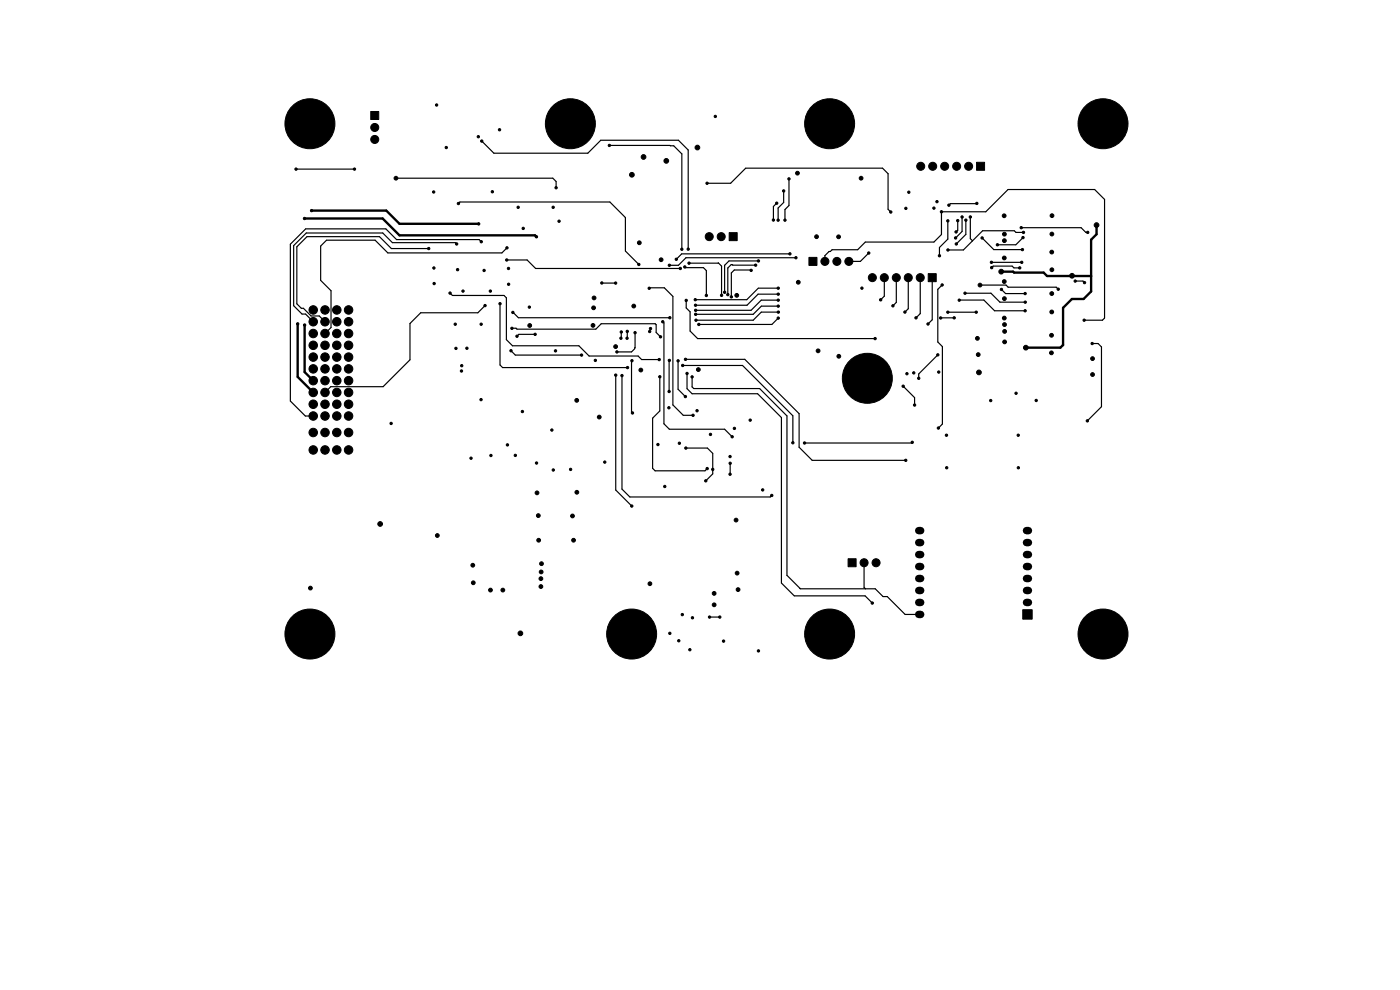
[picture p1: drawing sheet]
<svg xmlns="http://www.w3.org/2000/svg" width="297mm" height="210mm" viewBox="0 0 297 210" stroke-linecap="round" stroke-linejoin="round" font-family="sans-serif">
<g fill="#000" stroke="#000" stroke-width=".21">
<path d="M78.7 23.6h1.7v1.7h-1.7zM207.2 34.4h1.7v1.7h-1.7zM154.7 49.3h1.7v1.7h-1.7zM171.6 54.6h1.7v1.7h-1.7zM196.9 58h1.7v1.7h-1.7zM179.9 118.5h1.7v1.7h-1.7zM217 129.3h2v2h-2z"/>
<circle cx="61.8" cy="26.3" r=".45"/>
<circle cx="62.8" cy="35.9" r=".25"/>
<circle cx="62.9" cy="29.1" r=".45"/>
<circle cx="62.9" cy="23.4" r=".45"/>
<circle cx="65.7" cy="26.2" r="5.3"/>
<circle cx="65.8" cy="22.3" r=".45"/>
<circle cx="65.8" cy="30.2" r=".45"/>
<circle cx="68.6" cy="29.1" r=".45"/>
<circle cx="68.6" cy="23.4" r=".45"/>
<circle cx="69.7" cy="26.3" r=".45"/>
<circle cx="75.2" cy="35.9" r=".25"/>
<circle cx="79.5" cy="27" r=".85"/>
<circle cx="79.5" cy="29.6" r=".85"/>
<circle cx="84" cy="37.8" r=".4"/>
<circle cx="92.6" cy="22.3" r=".25"/>
<circle cx="94.7" cy="31.3" r=".25"/>
<circle cx="101.5" cy="29" r=".25"/>
<circle cx="102.2" cy="29.9" r=".25"/>
<circle cx="106" cy="27.5" r=".25"/>
<circle cx="117" cy="26.3" r=".45"/>
<circle cx="118" cy="39.8" r=".25"/>
<circle cx="118.2" cy="29.1" r=".45"/>
<circle cx="118.2" cy="23.4" r=".45"/>
<circle cx="121" cy="26.2" r="5.3"/>
<circle cx="121" cy="22.3" r=".45"/>
<circle cx="121" cy="30.2" r=".45"/>
<circle cx="123.8" cy="29.1" r=".45"/>
<circle cx="123.8" cy="23.4" r=".45"/>
<circle cx="125" cy="26.3" r=".45"/>
<circle cx="129.3" cy="30.8" r=".25"/>
<circle cx="134" cy="37.1" r=".5"/>
<circle cx="136.5" cy="33.3" r=".5"/>
<circle cx="141.4" cy="34.1" r=".5"/>
<circle cx="148" cy="31.3" r=".5"/>
<circle cx="150" cy="38.9" r=".25"/>
<circle cx="151.7" cy="24.7" r=".25"/>
<circle cx="167.4" cy="38" r=".25"/>
<circle cx="169.2" cy="36.7" r=".4"/>
<circle cx="172" cy="26.3" r=".45"/>
<circle cx="173.2" cy="29.1" r=".45"/>
<circle cx="173.2" cy="23.4" r=".45"/>
<circle cx="176" cy="26.2" r="5.3"/>
<circle cx="176" cy="22.3" r=".45"/>
<circle cx="176" cy="30.2" r=".45"/>
<circle cx="178.8" cy="29.1" r=".45"/>
<circle cx="178.8" cy="23.4" r=".45"/>
<circle cx="180" cy="26.3" r=".45"/>
<circle cx="182.7" cy="37.8" r=".4"/>
<circle cx="195.3" cy="35.3" r=".85"/>
<circle cx="197.9" cy="35.3" r=".85"/>
<circle cx="200.4" cy="35.3" r=".85"/>
<circle cx="202.9" cy="35.3" r=".85"/>
<circle cx="205.5" cy="35.3" r=".85"/>
<circle cx="230" cy="26.3" r=".45"/>
<circle cx="231.2" cy="29.1" r=".45"/>
<circle cx="231.2" cy="23.4" r=".45"/>
<circle cx="234" cy="26.2" r="5.3"/>
<circle cx="234" cy="22.3" r=".45"/>
<circle cx="234" cy="30.2" r=".45"/>
<circle cx="236.8" cy="29.1" r=".45"/>
<circle cx="236.8" cy="23.4" r=".45"/>
<circle cx="238" cy="26.3" r=".45"/>
<circle cx="64.6" cy="46.4" r=".25"/>
<circle cx="66.1" cy="44.7" r=".25"/>
<circle cx="91" cy="52.7" r=".25"/>
<circle cx="92" cy="40.7" r=".25"/>
<circle cx="92" cy="56.9" r=".25"/>
<circle cx="96.9" cy="51.8" r=".25"/>
<circle cx="97.1" cy="57.2" r=".25"/>
<circle cx="97.3" cy="43.2" r=".25"/>
<circle cx="101.5" cy="47.5" r=".25"/>
<circle cx="102.1" cy="51.3" r=".25"/>
<circle cx="102.7" cy="57.4" r=".25"/>
<circle cx="104.4" cy="40.7" r=".25"/>
<circle cx="107.5" cy="55.2" r=".25"/>
<circle cx="107.5" cy="52.6" r=".25"/>
<circle cx="107.9" cy="56.9" r=".25"/>
<circle cx="109.9" cy="44" r=".25"/>
<circle cx="111" cy="48.4" r=".25"/>
<circle cx="113.8" cy="50.2" r=".25"/>
<circle cx="117.4" cy="44" r=".25"/>
<circle cx="118.6" cy="46.9" r=".25"/>
<circle cx="135.5" cy="56.1" r=".25"/>
<circle cx="135.6" cy="51.5" r=".4"/>
<circle cx="140.3" cy="55.1" r=".4"/>
<circle cx="142" cy="56.3" r=".25"/>
<circle cx="143.5" cy="55" r=".25"/>
<circle cx="144.3" cy="56.9" r=".25"/>
<circle cx="144.6" cy="52.9" r=".25"/>
<circle cx="145.3" cy="56.6" r=".25"/>
<circle cx="146" cy="52.9" r=".25"/>
<circle cx="146.2" cy="55.8" r=".25"/>
<circle cx="150.5" cy="50.2" r=".85"/>
<circle cx="153" cy="50.2" r=".85"/>
<circle cx="159.3" cy="57.3" r=".25"/>
<circle cx="160.3" cy="56.2" r=".25"/>
<circle cx="160.9" cy="55.3" r=".25"/>
<circle cx="164.1" cy="46.7" r=".25"/>
<circle cx="164.8" cy="43.1" r=".25"/>
<circle cx="165.1" cy="46.7" r=".25"/>
<circle cx="166.2" cy="40.5" r=".25"/>
<circle cx="166.5" cy="46.7" r=".25"/>
<circle cx="167.6" cy="53.9" r=".25"/>
<circle cx="168.9" cy="54.7" r=".25"/>
<circle cx="169.3" cy="59.9" r=".4"/>
<circle cx="173.2" cy="50.2" r=".4"/>
<circle cx="175" cy="55.4" r=".85"/>
<circle cx="177.5" cy="55.4" r=".85"/>
<circle cx="177.9" cy="50.2" r=".4"/>
<circle cx="180.1" cy="55.4" r=".85"/>
<circle cx="184.3" cy="53.7" r=".25"/>
<circle cx="185.1" cy="58.9" r=".85"/>
<circle cx="187.6" cy="58.9" r=".85"/>
<circle cx="189" cy="45" r=".25"/>
<circle cx="190.1" cy="58.9" r=".85"/>
<circle cx="192.2" cy="44.2" r=".25"/>
<circle cx="192.7" cy="58.9" r=".85"/>
<circle cx="192.8" cy="40.8" r=".25"/>
<circle cx="195.2" cy="58.9" r=".85"/>
<circle cx="198.1" cy="44.2" r=".25"/>
<circle cx="198.8" cy="42.8" r=".25"/>
<circle cx="199.3" cy="54.2" r=".25"/>
<circle cx="199.7" cy="44.9" r=".25"/>
<circle cx="201.1" cy="46.9" r=".25"/>
<circle cx="201.1" cy="53" r=".25"/>
<circle cx="201.3" cy="43.5" r=".25"/>
<circle cx="202.7" cy="50.5" r=".25"/>
<circle cx="202.8" cy="49.2" r=".25"/>
<circle cx="202.9" cy="51.8" r=".25"/>
<circle cx="203.2" cy="46.8" r=".25"/>
<circle cx="204.1" cy="46" r=".25"/>
<circle cx="204.9" cy="46.7" r=".25"/>
<circle cx="205.8" cy="46" r=".25"/>
<circle cx="207.2" cy="43.2" r=".25"/>
<circle cx="208.3" cy="50.5" r=".25"/>
<circle cx="210.3" cy="55.6" r=".25"/>
<circle cx="210.4" cy="56.8" r=".25"/>
<circle cx="211.6" cy="51.9" r=".25"/>
<circle cx="212.4" cy="57.6" r=".5"/>
<circle cx="213" cy="45.8" r=".4"/>
<circle cx="213.1" cy="59.7" r=".4"/>
<circle cx="213.1" cy="54.7" r=".4"/>
<circle cx="213.1" cy="51" r=".4"/>
<circle cx="213.1" cy="49.7" r=".4"/>
<circle cx="216.3" cy="56.8" r=".25"/>
<circle cx="216.7" cy="48.3" r=".25"/>
<circle cx="216.7" cy="55.6" r=".25"/>
<circle cx="216.9" cy="52.9" r=".25"/>
<circle cx="217" cy="50.4" r=".25"/>
<circle cx="217.1" cy="49.3" r=".25"/>
<circle cx="223.1" cy="53.5" r=".4"/>
<circle cx="223.2" cy="49.6" r=".4"/>
<circle cx="223.2" cy="57.2" r=".4"/>
<circle cx="223.2" cy="45.7" r=".4"/>
<circle cx="227.4" cy="58.5" r=".5"/>
<circle cx="228.1" cy="59.6" r=".25"/>
<circle cx="230.1" cy="59.9" r=".25"/>
<circle cx="230.7" cy="49.3" r=".25"/>
<circle cx="232.6" cy="47.8" r=".5"/>
<circle cx="63.2" cy="68.7" r=".25"/>
<circle cx="64.6" cy="68.9" r=".25"/>
<circle cx="66.4" cy="78.2" r=".9"/>
<circle cx="66.4" cy="73.2" r=".9"/>
<circle cx="66.4" cy="70.7" r=".9"/>
<circle cx="66.4" cy="65.7" r=".9"/>
<circle cx="66.4" cy="75.7" r=".9"/>
<circle cx="66.4" cy="68.2" r=".9"/>
<circle cx="68.9" cy="73.2" r=".9"/>
<circle cx="68.9" cy="78.2" r=".9"/>
<circle cx="68.9" cy="70.7" r=".9"/>
<circle cx="68.9" cy="65.7" r=".9"/>
<circle cx="68.9" cy="75.7" r=".9"/>
<circle cx="68.9" cy="68.2" r=".9"/>
<circle cx="71.4" cy="73.2" r=".9"/>
<circle cx="71.4" cy="78.2" r=".9"/>
<circle cx="71.4" cy="65.7" r=".9"/>
<circle cx="71.4" cy="75.7" r=".9"/>
<circle cx="71.4" cy="70.7" r=".9"/>
<circle cx="71.4" cy="68.2" r=".9"/>
<circle cx="73.9" cy="73.2" r=".9"/>
<circle cx="73.9" cy="78.2" r=".9"/>
<circle cx="73.9" cy="65.7" r=".9"/>
<circle cx="73.9" cy="75.7" r=".9"/>
<circle cx="73.9" cy="70.7" r=".9"/>
<circle cx="73.9" cy="68.2" r=".9"/>
<circle cx="92.1" cy="60.2" r=".25"/>
<circle cx="95.5" cy="62.2" r=".25"/>
<circle cx="96.6" cy="68.8" r=".25"/>
<circle cx="96.7" cy="73.9" r=".25"/>
<circle cx="97.9" cy="78.7" r=".25"/>
<circle cx="98" cy="77.6" r=".25"/>
<circle cx="98.2" cy="61.8" r=".25"/>
<circle cx="99" cy="73.9" r=".25"/>
<circle cx="102.1" cy="68.8" r=".25"/>
<circle cx="102.9" cy="64.8" r=".25"/>
<circle cx="104" cy="61.7" r=".25"/>
<circle cx="106.1" cy="64.4" r=".25"/>
<circle cx="107.9" cy="60.3" r=".25"/>
<circle cx="108.4" cy="74.4" r=".25"/>
<circle cx="108.6" cy="69.6" r=".25"/>
<circle cx="108.8" cy="66.3" r=".25"/>
<circle cx="109.7" cy="71.3" r=".25"/>
<circle cx="112.3" cy="65.1" r=".25"/>
<circle cx="112.4" cy="69.1" r=".4"/>
<circle cx="113.5" cy="70.9" r=".25"/>
<circle cx="117.8" cy="74.4" r=".25"/>
<circle cx="123.4" cy="75.3" r=".25"/>
<circle cx="125.8" cy="69" r=".4"/>
<circle cx="125.9" cy="65.3" r=".4"/>
<circle cx="126" cy="63.2" r=".4"/>
<circle cx="126.3" cy="76.4" r=".25"/>
<circle cx="127.7" cy="60" r=".25"/>
<circle cx="130.6" cy="73.5" r=".4"/>
<circle cx="130.6" cy="60" r=".25"/>
<circle cx="130.6" cy="79.6" r=".25"/>
<circle cx="130.9" cy="74.6" r=".25"/>
<circle cx="131.7" cy="71.7" r=".25"/>
<circle cx="131.8" cy="70.4" r=".25"/>
<circle cx="131.9" cy="79.7" r=".25"/>
<circle cx="133" cy="71.8" r=".25"/>
<circle cx="133.1" cy="70.3" r=".25"/>
<circle cx="133.1" cy="78" r=".25"/>
<circle cx="134.1" cy="76.5" r=".25"/>
<circle cx="134.5" cy="64.9" r=".4"/>
<circle cx="134.7" cy="70.6" r=".25"/>
<circle cx="135.9" cy="78.5" r=".4"/>
<circle cx="137.7" cy="61.2" r=".25"/>
<circle cx="137.8" cy="70.3" r=".25"/>
<circle cx="138" cy="69.7" r=".25"/>
<circle cx="139.8" cy="76.3" r=".25"/>
<circle cx="140" cy="79.9" r=".25"/>
<circle cx="140.1" cy="71.4" r=".25"/>
<circle cx="140.6" cy="68.3" r=".25"/>
<circle cx="142" cy="76.4" r=".25"/>
<circle cx="142.1" cy="67.4" r=".25"/>
<circle cx="143.8" cy="76.5" r=".25"/>
<circle cx="144.8" cy="77.5" r=".25"/>
<circle cx="145.4" cy="76.2" r=".25"/>
<circle cx="145.6" cy="63.7" r=".25"/>
<circle cx="145.8" cy="79.2" r=".25"/>
<circle cx="146.8" cy="80" r=".25"/>
<circle cx="147.5" cy="63.6" r=".25"/>
<circle cx="147.5" cy="64.8" r=".25"/>
<circle cx="147.6" cy="66.7" r=".25"/>
<circle cx="147.6" cy="65.8" r=".25"/>
<circle cx="147.6" cy="67.9" r=".25"/>
<circle cx="148.2" cy="78.4" r=".4"/>
<circle cx="148.3" cy="68.8" r=".25"/>
<circle cx="149.8" cy="62.7" r=".25"/>
<circle cx="153.1" cy="62.6" r=".25"/>
<circle cx="153.7" cy="62" r=".25"/>
<circle cx="154.4" cy="62.5" r=".25"/>
<circle cx="155.2" cy="63" r=".25"/>
<circle cx="156.3" cy="62.7" r=".4"/>
<circle cx="165.1" cy="67.5" r=".25"/>
<circle cx="165.1" cy="62.4" r=".25"/>
<circle cx="165.1" cy="64.9" r=".25"/>
<circle cx="165.1" cy="61.1" r=".25"/>
<circle cx="165.1" cy="63.7" r=".25"/>
<circle cx="165.1" cy="66.2" r=".25"/>
<circle cx="173.6" cy="74.4" r=".4"/>
<circle cx="178" cy="75.6" r=".4"/>
<circle cx="181.2" cy="77.4" r=".45"/>
<circle cx="182.9" cy="61.1" r=".25"/>
<circle cx="184" cy="76.3" r=".45"/>
<circle cx="185.6" cy="71.8" r=".25"/>
<circle cx="186.8" cy="77.4" r=".45"/>
<circle cx="186.8" cy="63.6" r=".25"/>
<circle cx="189.4" cy="64.9" r=".25"/>
<circle cx="192" cy="66.2" r=".25"/>
<circle cx="192.4" cy="79.3" r=".25"/>
<circle cx="193.9" cy="79.1" r=".25"/>
<circle cx="194.3" cy="67.4" r=".25"/>
<circle cx="196.9" cy="68.7" r=".25"/>
<circle cx="198.9" cy="75.3" r=".25"/>
<circle cx="199.1" cy="78.9" r=".25"/>
<circle cx="199.5" cy="67.4" r=".25"/>
<circle cx="199.9" cy="60.5" r=".25"/>
<circle cx="201.1" cy="66.2" r=".25"/>
<circle cx="202.4" cy="67.4" r=".25"/>
<circle cx="203.5" cy="63.7" r=".25"/>
<circle cx="204.7" cy="62.2" r=".25"/>
<circle cx="207.1" cy="66.2" r=".25"/>
<circle cx="207.4" cy="71.8" r=".4"/>
<circle cx="207.5" cy="75.2" r=".4"/>
<circle cx="207.7" cy="79" r=".5"/>
<circle cx="207.9" cy="60.5" r=".4"/>
<circle cx="212.4" cy="61.4" r=".25"/>
<circle cx="213" cy="67.5" r=".4"/>
<circle cx="213.1" cy="63.3" r=".4"/>
<circle cx="213.1" cy="68.9" r=".4"/>
<circle cx="213.1" cy="72.5" r=".4"/>
<circle cx="213.1" cy="70.3" r=".4"/>
<circle cx="217.5" cy="62.3" r=".25"/>
<circle cx="217.5" cy="65.9" r=".25"/>
<circle cx="217.5" cy="64.1" r=".25"/>
<circle cx="217.6" cy="73.8" r=".5"/>
<circle cx="223.1" cy="74.8" r=".4"/>
<circle cx="223.1" cy="71.1" r=".4"/>
<circle cx="223.1" cy="66.2" r=".4"/>
<circle cx="223.1" cy="62.3" r=".4"/>
<circle cx="224.5" cy="61.3" r=".25"/>
<circle cx="230" cy="67.9" r=".25"/>
<circle cx="231.7" cy="72.9" r=".25"/>
<circle cx="231.8" cy="79.4" r=".4"/>
<circle cx="231.8" cy="76.1" r=".4"/>
<circle cx="66.4" cy="83.2" r=".9"/>
<circle cx="66.4" cy="88.2" r=".9"/>
<circle cx="66.4" cy="85.7" r=".9"/>
<circle cx="66.4" cy="80.7" r=".9"/>
<circle cx="66.4" cy="91.7" r=".9"/>
<circle cx="66.4" cy="95.4" r=".9"/>
<circle cx="68.9" cy="88.2" r=".9"/>
<circle cx="68.9" cy="83.2" r=".9"/>
<circle cx="68.9" cy="80.7" r=".9"/>
<circle cx="68.9" cy="85.7" r=".9"/>
<circle cx="68.9" cy="91.7" r=".9"/>
<circle cx="68.9" cy="95.4" r=".9"/>
<circle cx="71.4" cy="88.2" r=".9"/>
<circle cx="71.4" cy="83.2" r=".9"/>
<circle cx="71.4" cy="80.7" r=".9"/>
<circle cx="71.4" cy="85.7" r=".9"/>
<circle cx="71.4" cy="91.7" r=".9"/>
<circle cx="71.4" cy="95.4" r=".9"/>
<circle cx="73.9" cy="88.2" r=".9"/>
<circle cx="73.9" cy="83.2" r=".9"/>
<circle cx="73.9" cy="80.7" r=".9"/>
<circle cx="73.9" cy="85.7" r=".9"/>
<circle cx="73.9" cy="91.7" r=".9"/>
<circle cx="73.9" cy="95.4" r=".9"/>
<circle cx="83" cy="89.8" r=".25"/>
<circle cx="99.9" cy="97.2" r=".25"/>
<circle cx="102" cy="84.8" r=".25"/>
<circle cx="104.1" cy="96.6" r=".25"/>
<circle cx="107.6" cy="94.4" r=".25"/>
<circle cx="109.3" cy="96.6" r=".25"/>
<circle cx="110.8" cy="87.3" r=".25"/>
<circle cx="113.8" cy="98.2" r=".25"/>
<circle cx="117.1" cy="91.2" r=".25"/>
<circle cx="117.4" cy="99.7" r=".25"/>
<circle cx="121.1" cy="99.6" r=".25"/>
<circle cx="122.3" cy="84.9" r=".4"/>
<circle cx="127.1" cy="88.5" r=".4"/>
<circle cx="128.3" cy="98" r=".25"/>
<circle cx="134.2" cy="87.6" r=".25"/>
<circle cx="139.6" cy="94.3" r=".25"/>
<circle cx="141.9" cy="86.5" r=".25"/>
<circle cx="142" cy="83" r=".25"/>
<circle cx="144.1" cy="94" r=".25"/>
<circle cx="145.4" cy="84.1" r=".25"/>
<circle cx="145.5" cy="95" r=".25"/>
<circle cx="147" cy="88.1" r=".25"/>
<circle cx="147.9" cy="87.1" r=".25"/>
<circle cx="150" cy="99.4" r=".25"/>
<circle cx="150.7" cy="92.2" r=".25"/>
<circle cx="151.2" cy="99.6" r=".25"/>
<circle cx="154.9" cy="96.8" r=".25"/>
<circle cx="154.9" cy="98.3" r=".25"/>
<circle cx="155.3" cy="92.7" r=".25"/>
<circle cx="155.8" cy="90.9" r=".25"/>
<circle cx="159.2" cy="89.1" r=".25"/>
<circle cx="168.2" cy="93.9" r=".25"/>
<circle cx="170.7" cy="94" r=".25"/>
<circle cx="180" cy="80.3" r=".45"/>
<circle cx="181.2" cy="83.1" r=".45"/>
<circle cx="184" cy="80.2" r="5.3"/>
<circle cx="184" cy="84.2" r=".45"/>
<circle cx="186.8" cy="83.1" r=".45"/>
<circle cx="188" cy="80.3" r=".45"/>
<circle cx="191.6" cy="81.9" r=".25"/>
<circle cx="192.1" cy="97.7" r=".25"/>
<circle cx="193.5" cy="93.8" r=".25"/>
<circle cx="194" cy="85.9" r=".25"/>
<circle cx="194.9" cy="80.3" r=".25"/>
<circle cx="199.1" cy="90.8" r=".25"/>
<circle cx="200.8" cy="92.3" r=".25"/>
<circle cx="200.8" cy="99.2" r=".25"/>
<circle cx="210.2" cy="85" r=".25"/>
<circle cx="215.5" cy="83.4" r=".25"/>
<circle cx="216" cy="92.3" r=".25"/>
<circle cx="216" cy="99.2" r=".25"/>
<circle cx="219.8" cy="85" r=".25"/>
<circle cx="230.7" cy="89.3" r=".25"/>
<circle cx="80.6" cy="111.2" r=".5"/>
<circle cx="92.8" cy="113.6" r=".4"/>
<circle cx="100.3" cy="119.9" r=".4"/>
<circle cx="113.9" cy="104.5" r=".4"/>
<circle cx="114.2" cy="109.4" r=".4"/>
<circle cx="114.3" cy="114.6" r=".4"/>
<circle cx="114.9" cy="119.6" r=".4"/>
<circle cx="121.4" cy="109.5" r=".4"/>
<circle cx="121.7" cy="114.6" r=".4"/>
<circle cx="122.4" cy="104.4" r=".4"/>
<circle cx="134" cy="107.4" r=".25"/>
<circle cx="141" cy="103.2" r=".25"/>
<circle cx="149.7" cy="102" r=".25"/>
<circle cx="154.9" cy="100.6" r=".25"/>
<circle cx="156.1" cy="110.3" r=".4"/>
<circle cx="161.8" cy="103.9" r=".25"/>
<circle cx="163.7" cy="105.1" r=".25"/>
<circle cx="183.3" cy="119.4" r=".85"/>
<circle cx="185.8" cy="119.4" r=".85"/>
<circle cx="61.8" cy="134.4" r=".45"/>
<circle cx="62.9" cy="131.6" r=".45"/>
<circle cx="62.9" cy="137.2" r=".45"/>
<circle cx="65.7" cy="134.5" r="5.3"/>
<circle cx="65.8" cy="130.4" r=".45"/>
<circle cx="65.8" cy="138.4" r=".45"/>
<circle cx="65.8" cy="124.8" r=".4"/>
<circle cx="68.6" cy="131.6" r=".45"/>
<circle cx="68.6" cy="137.2" r=".45"/>
<circle cx="69.7" cy="134.4" r=".45"/>
<circle cx="100.4" cy="123.6" r=".4"/>
<circle cx="104.1" cy="125.2" r=".4"/>
<circle cx="106.7" cy="125.2" r=".4"/>
<circle cx="110.4" cy="134.4" r=".5"/>
<circle cx="114.8" cy="124.4" r=".4"/>
<circle cx="114.8" cy="122.8" r=".4"/>
<circle cx="114.8" cy="121.3" r=".4"/>
<circle cx="130" cy="134.5" r=".45"/>
<circle cx="131.2" cy="137.3" r=".45"/>
<circle cx="131.2" cy="131.7" r=".45"/>
<circle cx="134" cy="134.5" r="5.3"/>
<circle cx="134" cy="138.5" r=".45"/>
<circle cx="134" cy="130.5" r=".45"/>
<circle cx="136.8" cy="137.3" r=".45"/>
<circle cx="136.8" cy="131.7" r=".45"/>
<circle cx="137.9" cy="123.8" r=".4"/>
<circle cx="138" cy="134.5" r=".45"/>
<circle cx="142.1" cy="134.3" r=".25"/>
<circle cx="144" cy="135.9" r=".25"/>
<circle cx="144.8" cy="130.4" r=".25"/>
<circle cx="146.3" cy="137.8" r=".25"/>
<circle cx="146.9" cy="131.1" r=".25"/>
<circle cx="150.5" cy="130.9" r=".25"/>
<circle cx="151.5" cy="128.3" r=".4"/>
<circle cx="151.5" cy="125.9" r=".4"/>
<circle cx="152.7" cy="130.9" r=".25"/>
<circle cx="153.5" cy="136" r=".25"/>
<circle cx="156.4" cy="121.6" r=".4"/>
<circle cx="156.6" cy="125.1" r=".4"/>
<circle cx="160.9" cy="138.1" r=".25"/>
<circle cx="172" cy="134.5" r=".45"/>
<circle cx="173.2" cy="137.3" r=".45"/>
<circle cx="173.2" cy="131.7" r=".45"/>
<circle cx="176" cy="134.5" r="5.3"/>
<circle cx="176" cy="138.5" r=".45"/>
<circle cx="176" cy="130.5" r=".45"/>
<circle cx="178.8" cy="137.3" r=".45"/>
<circle cx="178.8" cy="131.7" r=".45"/>
<circle cx="180" cy="134.5" r=".45"/>
<circle cx="185.1" cy="127.9" r=".25"/>
<circle cx="230" cy="134.5" r=".45"/>
<circle cx="231.2" cy="137.3" r=".45"/>
<circle cx="231.2" cy="131.7" r=".45"/>
<circle cx="234" cy="134.5" r="5.3"/>
<circle cx="234" cy="138.5" r=".45"/>
<circle cx="234" cy="130.5" r=".45"/>
<circle cx="236.8" cy="137.3" r=".45"/>
<circle cx="236.8" cy="131.7" r=".45"/>
<circle cx="238" cy="134.5" r=".45"/>
</g>
<g fill="none" stroke="#000" stroke-width="1.6">
<path d="M194.9 117.6h.4M194.9 115.1h.4M194.9 112.6h.4M217.8 117.6h.4M217.8 115.1h.4M217.8 112.6h.4M194.9 127.8h.4M194.9 125.3h.4M194.9 122.7h.4M194.9 120.2h.4M194.9 130.3h.4M217.8 127.8h.4"/>
<path d="M217.8 125.3h.4M217.8 122.7h.4M217.8 120.2h.4"/>
</g>
<path d="M64.6 46.3h16.6l3.5 3.6h28.8l.3 .3M66.1 44.7h15.9l2.7 2.8h16.8M212.4 57.6h2.5l.2 .2h6.3l.7 .8h9.4M232.6 47.7v2l-1.1 1.2v10.9l-1.6 1.6h-2.5l-1.9 1.9v7.9M63.1 68.7v11.3l3.3 3.3M64.6 69v9.9l1.8 1.8M225.5 73.2l-.5 .5h-7.4M225.5 73.2h.1" fill="none" stroke="#000" stroke-width=".5"/>
<g fill="none" stroke="#000" stroke-width=".25">
<path d="M62.8 35.9h12.4M84 37.8h33.3l.7 .7v1.3M102.2 29.9l2.6 2.6h19.9l2.8-2.7h16.4l2.1 2v21.1M129.3 30.9h13.6l1.7 1.7v20.3M150 38.9h5l3.2-3.2h29l1.2 1.2v7.5l.6 .6M167.4 37.9v5.7l-.9 .9v2.2M91 52.7h-8l-2.5-2.5h-15.4l-2.1 2.1v12.1l.9 1h.5l1.6 1.6h1.7l1.3 1.3M96.9 51.7l-.3-.2h-13.3l-2.1-2.1h-16.2l-2.7 2.7v12.8l1.8 1.7h.7l1.6 1.7M97.2 43.2l.4-.3h31.8l3.3 3.3v7.1l2.8 2.8M102.1 51.3l-.4-.5h-17.6l-2.3-2.2h-16.9l-3.3 3.2v33.3l3.2 3.2h1.6M107.5 55.2h4.3l1.8 1.8h30.7M107.5 52.6l-1 1h-24.2l-2.7-2.6h-10.3l-1.3 1.2v7.3l2.2 2.2v7.8l-1.2 1.2"/>
<path d="M145.3 56.6l.1 .2h3.8l.7 .6v5.3M146.2 55.8h6.2l.7 .6v6.3M159.3 57.3h-3.5l-.6 .6v5.1M160.3 56.3h-4.8l-.4-.2-.7 .8v5.6M160.9 55.3h-6.3l-.9 1v5.7M164.8 43.1l-.7 .7v2.9M166.3 40.5v2.4l-1.2 1.2v2.6M167.6 53.9h-23l-1.1 1.1M168.9 54.7h-23.4l-1.6 1.6h-1.9M175 55.4v-1.2l.9-.9h.3l.3-.3h5.5l1.6-1.7h14.5l1.6-1.6v-4.8h9.4l4.7-4.7h18.4l2.1 2.1v25.2l-.4 .4h-3.9M184.3 53.7l-1.8 1.7h-2.4M187.6 58.9v3.9l-.8 .8"/>
<path d="M190.1 58.9v5.3l-.7 .7M192.7 58.9v6.6l-.7 .7M195.2 58.9v7.6l-.9 .9M197.8 58.9v8.9l-.9 .9M201.1 46.9v3.8l-1.8 1.8v1.8M203.2 46.8v2.1l-.4 .3M204.1 46v3.1l-1.4 1.4M204.9 46.7v3l-2 2M205.8 46v4.6l.5 .5M207.2 43.2h-5.6l-.3 .3M208.4 50.5l2.4 2.5h6.1M210.3 55.6h6.4"/>
<path d="M210.4 56.8l.3-.4h4l.4 .4h1.2M216.7 48.3h12.7l1 1h.4M217 50.4l-1.5 1.5h-3.9M217.1 49.3h-1.6l-.3-.3h-6.8l-4 4h-3.3M228.1 59.6h1.7l.3 .4M95.5 62.2l.5 .5h10.9l.5 .5v8.8l1.3 1.4h14.1l2.2 2.1h10.4l.7 .8h3.8M102.9 64.8l-1.5 1.5h-12.1l-2.3 2.3v7.7l-5.7 5.7h-11.1l-1.2 1.3M106.1 64.4v13l.5 .6h26.5M108.4 74.4l.9 .9h14.1M108.6 69.6v.1M108.6 69.6h.9l.2 .2h16.7l1.1-1.1h11.5l.2 .2v1.6l.9 .9M108.8 66.3l1.2 1.1h32.1"/>
<path d="M113.5 70.9h-3.4l-.4 .4M127.7 60h2.9M130.6 79.6v24.4l3.4 3.4M131.8 70.4l-.1 1.3M131.9 79.7v24.1l1.7 1.6h29.8l.3-.3M133.1 70.3l-.1 1.4M134.1 76.5l-.1 10.9 .2 .2M134.7 70.6l-.1 3.4-.6 .7h-3.1M137.7 61.2l3.2-.2 1.9 1.9v23l2.1 2.2h2.1M140 79.9v7.3l-1.5 1.5v10.7l.5 .5h10.6l.4-.5M140.6 68.3l.3 .2v21.4l1.1 1.2h11.7l1.6 1.6M142 76.4l-.1 6.7"/>
<path d="M143.9 76.5v6.1l1.5 1.5M144.8 77.5h12.7l10.7 10.7v5.7M145.4 76.2h12.6l11.5 11.5v7.2l2.8 2.8h19.8M145.6 63.7v1.6l.8 .8v4.1l1.6 1.6h37.7M145.8 79.2v3.2l1 1.1h13.9l5.1 5.1v35.1l2.7 2.7h15l1.5 1.5M146.8 80v2.1l.4 .3h14l5.7 5.8v33.9l2.9 2.8h15.9l1.6 1.6h.9l3.8 3.8h3.1M165.1 64.9h-3.6l-1.7 1.8h-12.2M165.1 61.1h-4.2l-2.5 2.5h-10.9M165.1 62.4h-4.3l-2.3 2.3h-10.9M165.1 63.7h-3.6l-2.2 2.1h-11.7M165.1 67.5l-1.3 1.3h-15.6M165.1 66.2h-3.6l-1.7 1.7h-12.2"/>
<path d="M199 75.3l-4.1 4v1M199.9 60.4l-.9 1v11.2l.9 .9v16.5l-.8 .8M201.1 66.2h6M202.4 67.4h-2.8M203.5 63.7h5.2l2.3 2.2h6.5M204.7 62.2h5.5l1.9 1.9h5.4M207.9 60.5h5.5l.5 .4h10.2l.4 .4M212.4 61.4l.9 .9h4.2M231.7 72.9h1.3l.7 .7v12.7l-3 3M145.5 95.1h4.6l1.1 1.1v4.3l-1.5 1.5M154.9 98.3v2.3M191.6 81.9l2.4 2.5v1.5"/>
<path d="M193.5 93.8l-.1 .2h-22.7M183.3 119.4v5.2l.3 .3M150.5 130.9h2.2M169.7 124.8h.1"/>
</g>
</svg>
